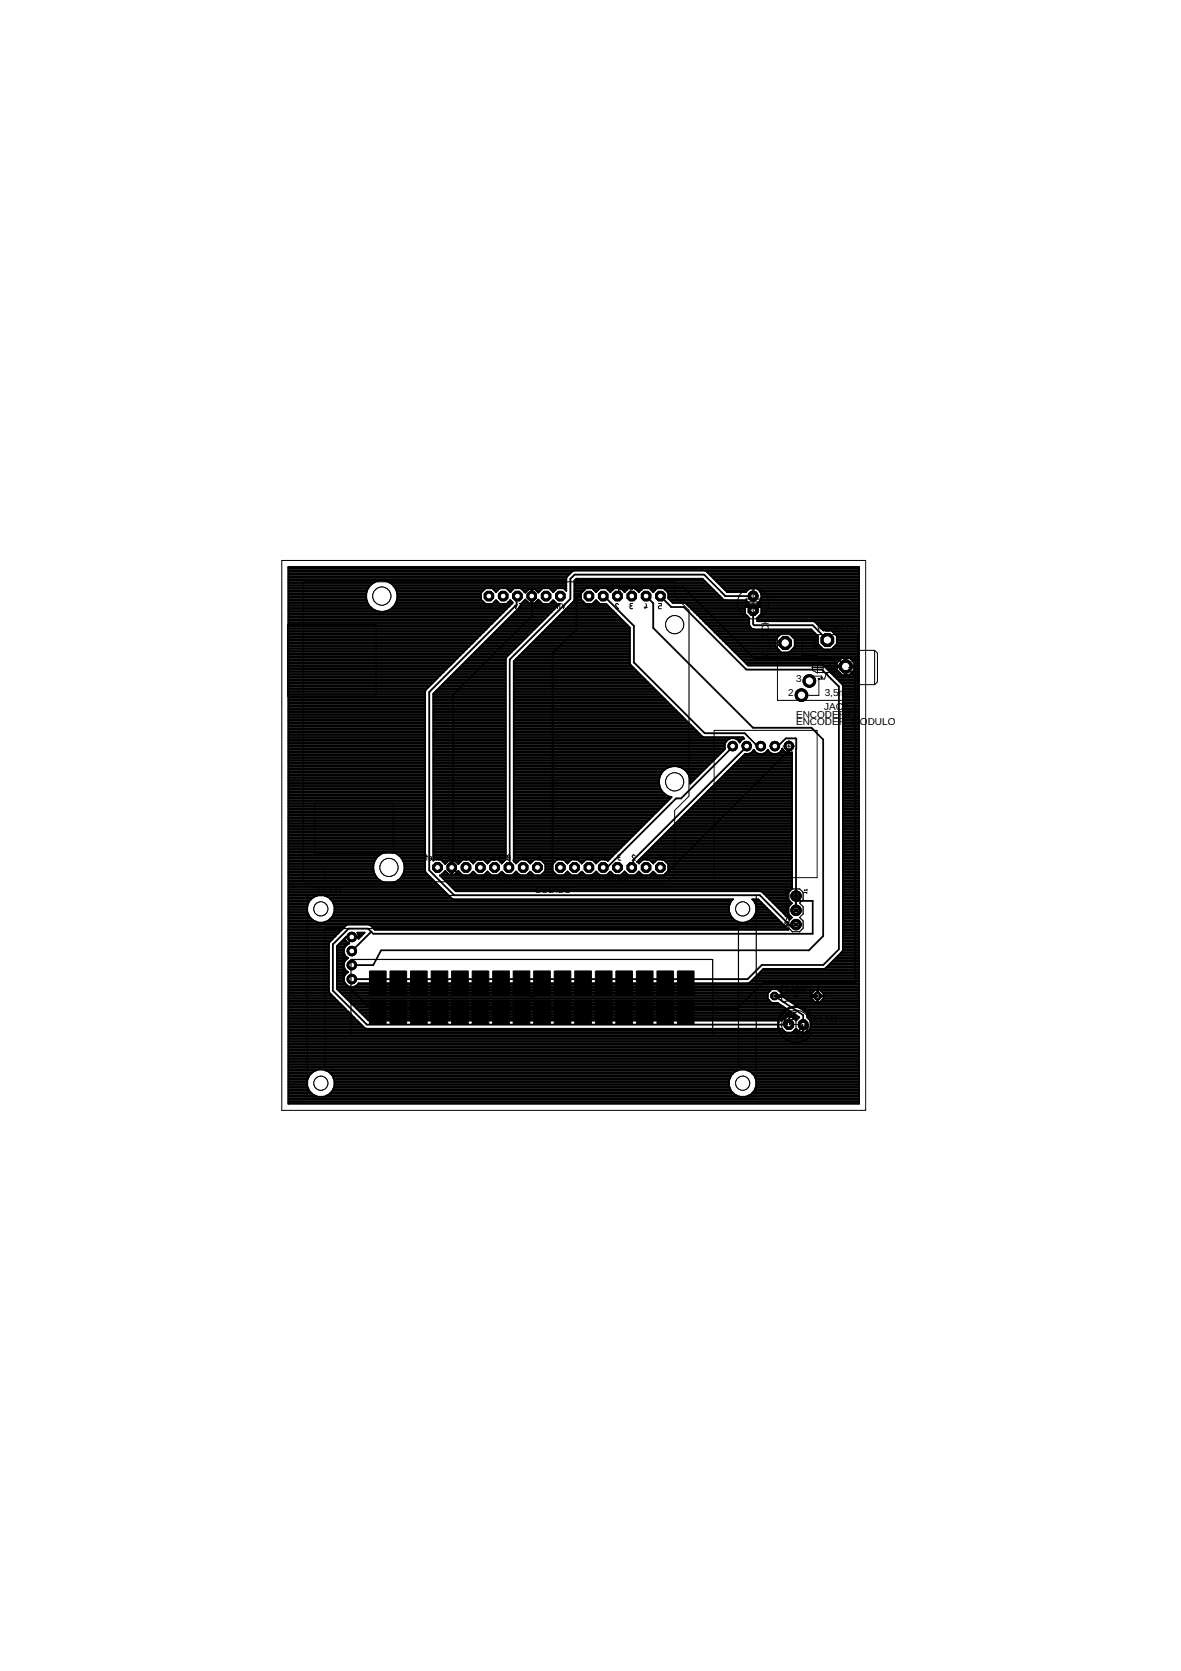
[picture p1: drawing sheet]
<svg xmlns="http://www.w3.org/2000/svg" width="210mm" height="297mm" viewBox="0 0 210 297" stroke-linecap="round" stroke-linejoin="round" font-family="sans-serif">
<defs><g id="words">
<g font-size="1.8">
<text x="136.7" y="112.4" transform="rotate(-90 136.7 112.4)">C</text>
<text x="136.7" y="111.1" transform="rotate(-90 136.7 111.1)">K</text>
<text x="145.2" y="112.3">PG203J</text>
<text x="138.8" y="117.1">4</text>
<text x="150.6" y="118.7">1</text>
<text x="140.1" y="123.7">2</text>
<text x="141.5" y="121.2">3</text>
<text x="146.6" y="123.7">3,5mm</text>
<text x="141.5" y="127.5">ENCODER1</text>
<text x="141.5" y="128.8">ENCODER_M</text>
<text x="146.5" y="126.3">JACK</text>
<text x="152.8" y="128.8">O</text>
<text x="154.2" y="128.8">DULO</text>
<text x="95.1" y="158.7">LCDI2C</text>
</g>
</g></defs>
<g fill="none" stroke="#000" stroke-width=".18">
<path d="M51.1 111h15.7v12.7h-15.7zM53.9 103.4h66v2.6l2.5 2.5v33l-2.5 2.6v11.4l-1.3 1.2h-64.7zM85.2 107.3h.5M85.4 107.3v.9M86 107.4l.4-.1 .1 .2-.5 .4v.2l.2 .1 .3-.1M87.1 107.8l-.3 .4M87.4 107.8l-.5-.1-.1-.2 .2-.2h.4v.9M88.7 107.6l.2 .6 .2-.6M89.7 107.7l-.2 .1v.3l.5 .1M90 107.3h-.5l-.1 .2 .1 .2h.4M91.5 107.6l.2 .6 .2-.6M92.2 107.3h.6v.4h-.5l-.1 .2 .1 .3h.5"/>
<path d="M94.7 107.3v.9h.3l.1-.5-.4-.1M95.5 108.2v-.5l.2-.1h.2v.6M96.4 107.3l.5 .1v.6l-.1 .2h-.4v-.5h.1M98.7 108.2v-.5l.1-.1h.3v.6M99.5 107.3h.1M99.5 107.6v.6M99.8 107.3l.4 .9 .3-.9M104.4 107.5l.4 .5M104.5 107.3a.44 .44 0 0 1 .3 .4 .44 .44 0 0 1-.3 .5l-.2-.5zM106.9 108.2h.5M107.4 107.5l-.3-.2v.9M108 104.9v-.5l.2-.2h.2v.7"/>
<path d="M108.8 104.9h.2M108.8 103.9h.2M108.9 103.9v1M109.9 104.9l.4-.1v-.5l-.4-.1v.8l.1 .2h.3M109.9 107.5a.26 .26 0 0 0-.3-.2 .26 .26 0 0 0-.1 .4l.4 .5h-.5M110.7 104.4l.2-.2 .2 .2-.1 .4h-.3zM111.6 103.9v.8l-.2 .2M112.2 107.7l-.2 .1v.3l.5 .1M112.4 104.2l-.4 .2v.5l.3-.1 .1-.2-.4-.1M112.5 107.3l-.5 .1 .1 .3h.3M112.8 104.9v-.5l.2-.2h.2v.7M113.6 104.9l.3-1 .3 1"/>
<path d="M113.7 104.6h.5M114.6 107.8v.4M114.8 107.3l.2 .7h-.5M117 107.3h.5v.4h-.4l-.1 .2 .1 .3h.4M55.9 142.8h14v8.9h-14zM75.6 152l.3 .1v.8M75.6 152.3h.4M76.7 152.6h-.4l.1-.3 .3 .1v.3l-.1 .2h-.3M77.3 152.5l-.2 .4M77.6 152.5l-.5-.1v-.3l.5-.1v.9M78 152.9l.3-.9 .3 .9M78.1 152.7h.4"/>
<path d="M79.7 152v.9h.3l.1-.5-.4-.1M80.5 152.9v-.5l.2-.1h.2v.6M81.4 152.9l.4-.1-.1-.5h-.3v.8v.1h.3M82.8 152.4l-.3 .1v.3l.5 .1M83 152l-.5 .1 .1 .3h.3M83.4 152.9h.5M83.9 152.2l-.2-.2v.9M85.6 152.2a.26 .26 0 0 0-.4-.2 .26 .26 0 0 0-.1 .4l.5 .5h-.6M85.6 155.7l.1-.2 .3 .2v.7l-.4-.1zM86 152.9h.5M86.4 155.4l.4 1.2M86.5 152.2l-.3-.2v.9"/>
<path d="M87.2 155.5h.2M87.2 156.5h.2M87.3 155.5v1M87.6 152.9h.5M88.1 152.2l-.3-.2v.9M88.3 155.5v.8l-.1 .2M88.5 152.9h.5M89 152.2l-.2-.2v.9M89.1 155.8l-.4 .2v.5l.4-.1v-.3h-.4M89.5 155.8h.3M89.7 155.5v.8l-.2 .2M90.1 155.5v.1z"/>
<path d="M90.1 155.8v.7M90.2 152.2l.4 .5M90.2 152.1l.1-.1a.44 .44 0 0 1 .3 .4 .44 .44 0 0 1-.3 .5l-.2-.5zM90.5 156.5l.4-.1-.1-.5-.3-.1v.8l.2 .2M91 152.9h.5M91.2 155.5l.1 .1zM91.3 155.8v.7M91.5 152.2l-.2-.2v.9M91.8 155.6l.4-.1v1l-.3-.1-.2-.1zM93.1 152.5l.1 .3 .3 .1M93.2 152a.27 .27 0 0 1 .4 .1 .27 .27 0 0 1-.2 .4h-.3zM100.2 152.1v-.1h-.5l.2 .9"/>
<path d="M102.2 152.5l.5-.1v.2a.26 .26 0 0 1-.3 .3 .26 .26 0 0 1-.2-.4zM102.3 152l.3 .1 .1 .3M104.8 152h.5v.4h-.5v.2v.3h.5M104.9 155.6l.3-.1 .1 .2v.6l-.1 .1-.3-.1zM105.7 155.4l.4 1.2M106.4 155.5h.3M106.4 156.5h.3M106.6 155.5v1M107.4 152.5v.4M107.6 152l.2 .7h-.5M107.6 155.5v.8l-.2 .2M108.4 155.8l-.3 .1-.1 .1v.5l.4-.1v-.2l-.4-.1"/>
<path d="M108.8 155.8h.3M109 155.5v.8l-.2 .2M109.4 155.5h.1M109.4 155.8v.7M109.8 156.5l.4-.1-.1-.5-.3-.1v.8l.2 .2M110.1 152.4l-.2 .1v.3l.4 .1M110.3 152h-.4l-.1 .2 .1 .2h.3M110.6 155.5h.1M110.6 155.8v.7M111.1 155.6l.4-.1v1l-.4-.1zM112.9 152.2a.26 .26 0 0 0-.4-.2 .26 .26 0 0 0-.1 .4l.5 .5h-.5M114.9 152.9h.5"/>
<path d="M115.4 152.2l-.2-.2v.9M117.5 152.2l.4 .5M117.6 152a.44 .44 0 0 1 .4 .4 .44 .44 0 0 1-.4 .5l-.2-.5z"/>
<circle cx="95.9" cy="152.6" r=".26"/>
<circle cx="95.9" cy="152.2" r=".21"/>
</g>
<g fill="none" stroke="#000" stroke-width=".32">
<path d="M51.2 107.4h14.3M51.2 100.8h101.5v95.4h-101.5zM51.2 118.3h28.8M51.2 116.9h30.2M51.2 119.9h27.2M51.2 119.6h27.5M51.2 119.4h27.8M51.2 119.1h28M51.2 118.8h28.3M51.2 118.6h28.6M51.2 118h29.1M51.2 117.7h29.4"/>
<path d="M51.2 117.5h29.7M51.2 117.2h29.9M51.2 116.6h30.5M51.2 116.4h30.7M51.2 116.1h31M51.2 115.8h31.3M51.2 115.5h31.6M51.2 115.3h31.8M51.2 115h32.1M51.2 114.7h32.4M51.2 114.4h32.7M51.2 114.2h32.9"/>
<path d="M51.2 113.9h33.2M51.2 113.6h33.5M51.2 113.4h33.7M51.2 113.1h34M51.2 112.8h34.3M51.2 112.5h34.6M51.2 112.3h34.8M51.2 112h35.1M51.2 111.7h35.4M51.2 111.4h35.7M51.2 111.2h35.9M51.2 110.9h36.2"/>
<path d="M51.2 110.6h36.5M51.2 110.4h36.7M51.2 110.1h37M51.2 109.8h37.3M51.2 109.5h37.6M51.2 109.3h37.8M51.2 109h38.1M51.2 108.4h15.4M51.2 108.2h14.9M51.2 107.9h14.7M51.2 107.6h14.4M51.2 107.1h14.1"/>
<path d="M51.2 106.8h14M51.2 106.5h14M51.2 106.3h13.9M51.2 106h13.9M51.2 105.7h13.9M51.2 105.5h13.9M51.2 105.2h14M51.2 104.9h14.1M51.2 104.6h14.2M51.2 104.4h14.4M51.2 104.1h14.6M51.2 103.8h14.9"/>
<path d="M51.2 103.5h15.3M51.2 103.3h16.1M51.2 103h49.4M51.2 102.7h49.5M51.2 102.4h49.6M51.2 102.2h49.9M51.2 101.9h50.2M51.2 101.6h50.5M51.2 101.3h101.5M51.2 101.1h101.5M65.3 104.9a2.8 2.8 0 0 1 2.6-1.7 2.8 2.8 0 0 1 2.5 1.7M65.3 104.9a2.79 2.79 0 0 0 .8 3.3"/>
<path d="M66.1 108.2l.7 .3 .7 .2M68.3 108.7h21.3M68.5 103.3h32.1M69.1 108.4h20.8M69.2 103.5h31.4M69.6 108.2l-.7 .3-.7 .2h-17M69.6 108.2h20.5M69.6 103.8h31M69.8 107.9h20.6M69.9 104.1h30.7M70.1 107.6h20.6M70.1 104.4h30.5"/>
<path d="M70.3 107.4h20.7M70.3 104.6h16M70.4 107.1h15.6M70.4 104.9h15.6M70.4 104.9a2.85 2.85 0 0 1-.8 3.3M70.5 106.8h15.3M70.5 105.2h15.2M70.6 106.5h14.9M70.6 105.5h14.9M70.6 106.3h14.9M70.6 106h14.9M70.6 105.7h14.9"/>
<path d="M80.4 119.9h9.5M80.7 119.6h9.2M81 119.4h8.9M81.2 119.1h8.7M81.5 118.8h8.4M81.8 118.6h8.1M82 118.3h7.9M82.3 118h7.6M82.6 117.7h7.3M82.9 117.5h7M83.1 117.2h6.8M83.4 116.9h6.6"/>
<path d="M83.7 116.6h6.5M83.9 116.4h6.6M84.2 116.1h6.5M84.5 115.8h6.5M84.8 115.5h6.5M85 115.3h6.6M85.3 115h6.5M85.5 106.6l.8 .8M85.6 114.7h6.5M85.9 114.4h6.5M86.1 114.2h6.6M86.4 113.9h6.5"/>
<path d="M86.7 113.6h6.5M87 113.4h6.5M87.2 113.1h6.5M87.5 107.4l.7-.7 .7 .7M87.5 112.8h6.5M87.5 104.6h1.3M87.8 107.1h.8M87.8 112.5h6.5M87.8 104.9h.7M88 106.8h.3M88.1 112.3h6.5M88.1 105.2h.2"/>
<path d="M88.3 112h6.5M88.6 111.7h6.5M88.9 111.4h6.5M89.1 111.2h6.6M89.4 110.9h6.5M89.7 110.6h6.5M90 110.4h6.5M90.1 104.6h1.2M90.2 110.1h6.6M90.3 107.1h.8M90.3 104.9h.8M90.5 109.8h6.5"/>
<path d="M90.6 106.8h.2M90.6 105.2h.2M90.8 109.5h6.5M91.1 109.3h6.5M91.1 107.1l-.4-.4-.7 .7M91.1 107.1l-15.4 15.5M91.3 118.3h20.9M91.3 119.9h22.5M91.3 119.6h22.2M91.3 119.4h21.9M91.3 119.1h21.7M91.3 118.8h21.4"/>
<path d="M91.3 118.6h21.1M91.3 118h20.7M91.3 117.7h20.7M91.3 109h6.6M91.4 117.5h20.6M91.6 108.7h6.5M91.7 117.2h20.3M91.9 108.4h6.5M91.9 116.9h20.1M92 106h-.2v1.5l-15.5 15.5v31.7l4.4 4.4h54.3l5.7 5.7h.4l.4-.4M92.1 108.2h6.6M92.2 116.6h19.8"/>
<path d="M92.4 107.9h6.5M92.5 116.4h19.5M92.5 107.6l-.1 .3-15.4 15.4v29.7l.2-.2h1.1l.8 .8 .7-.6h.4v1.1h.2v-1.1h.4l.6 .6 .9-.8h1.1l.7 .7 .7-.7h1.2l.6 .7 .7-.7h1.2l.7 .7 .7-.7M92.5 107.4v.2M92.5 107.4h7l-9.5 9.4-.1 .3v35.7M92.5 107.6h6.7M92.6 107.4l.7-.8 .7 .6h.4v-1.1h.2v1.1h.4l.7-.6 .8 .8M92.6 104.6h3.8M92.8 116.1h19.2M92.8 107.1h1.1M92.9 104.9h.9M93 115.8h19"/>
<path d="M93.1 106.8h.5M93.2 105.2h.4M93.3 115.5h18.7M93.6 115.3h18.4M93.9 115h18.1M94.1 114.7h17.9M94.4 114.4h17.6M94.4 107.1h.2M94.4 106.8h.2M94.4 106.5h.2M94.4 106.3h.2M94.4 105.7h.2"/>
<path d="M94.4 105.5h.2M94.4 105.2h.2M94.4 104.9h.2M94.5 106v3.5l-14 14v30.6l-.2 .1 1.5 1.4M94.7 114.2h17.3M95 113.9h17M95.2 107.1h1M95.2 113.6h16.8M95.2 104.9h.9M95.4 106.8h.5M95.5 113.4h16.5M95.5 105.2h.4"/>
<path d="M95.8 113.1h16.2M96 112.8h16M96.3 112.5h15.7M96.6 112.3h15.4M96.9 112h15.1M97.1 111.7h14.9M97.4 111.4h14.4M97.6 107.4l.7-.7 .7 .7M97.7 111.2h13.9M97.7 104.6h1.3M97.9 107.1h.8M97.9 110.9h13.4"/>
<path d="M98 104.9h.7M98.2 106.8h.3M98.2 110.6h12.8M98.2 105.2h.2M98.5 110.4h12.2M98.8 110.1h11.7M99 109.8h11.2M99.3 109.5h10.6M99.6 109.3h10M99.9 109h9.5M100.1 108.7h9M100.2 104.6h.4"/>
<path d="M100.4 108.4h8.4M100.5 104.9h.1M100.7 108.2h7.9M100.9 107.9h7.4M101.2 107.6h6.8M101.5 107.4h6.3l4.2 4.2v6.3l.1 .3 12.7 12.7 .3 .1h7l.2 .3-.4 .1-.4 .6a1.4 1.4 0 0 0-1.8-.7 1.4 1.4 0 0 0-.8 1.8l-6.2 6.2M101.8 107.1h2M102 106.8h1.5M102.1 106.5h1.2M102.1 106.3h1.2M102.1 106h1.2M102.1 105.7h1.2"/>
<path d="M102.1 105.5h1.2M102.1 105.2h1.4M102.1 104.9h1.7M102.1 104.6h1.9M102.1 104.4h24.2M102.1 104.1h23.9M102.1 103.8h23.7M102.1 103.5h23.4M102.1 103.3h23.1M102.3 103h22.7M103.3 106.6v-1.2l.8-.8h1.1l.7 .7 .7-.7h1.2l.7 .7 .7-.7h1.1l.7 .7 .7-.7h1.2l.7 .7 .7-.7h1.1l.7 .7 .7-.7h1.1l.9 .8v1l.8 .8h2.1l.2 .1 11 11M103.3 106.6l.8 .8"/>
<path d="M105.2 107.4l.7-.7 .7 .7M105.3 104.6h1.3M105.5 107.1h.8M105.6 104.9h.7M105.8 106.8h.3M105.9 105.2h.1M107.2 106h.2l5.3 5.3v6.5l12.5 12.5h7.2l2.1 2.2h.6l.1 .1M107.8 104.6h1.3M108.1 104.9h.7M108.4 105.2h.2M110.4 104.6h1.3M110.7 104.9h.7"/>
<path d="M110.9 105.2h.2M112.9 104.6h1.3M113.2 104.9h.7M113.5 105.2h.1M114.8 106l1.3 1.2v4.4l17.7 17.8h10.4l2.1 2.1v34.9l-2.5 2.5h-76.1l-1.4 2.7h-3.8M115.5 104.6h1.2M115.7 104.9h.8M116 105.2h.2M117.4 106l1.9 1.9h2.2l11.2 11.1h13.4l3 3v46.7l-2.8 2.8h-10.9l-2.5 2.6h-70.4M118 104.6h8.6M118.3 104.9h8.6M118.5 105.2h8.6"/>
<path d="M118.8 106.3h9.4M118.8 106h9.2M118.8 105.7h8.9M118.8 105.5h8.6M118.9 106.5h9.6M119.2 106.8h13.5M119.5 107.1h13.4M122 107.4h11M122.3 107.6h10.4M122.5 107.9h9.9M122.8 108.2h9.6M123.1 108.4h9.3"/>
<path d="M123.4 108.7h9M123.6 109h8.8M123.9 109.3h8.7M124.2 109.5h8.7M124.5 109.8h8.6M124.7 110.1h8.5M125 110.4h8.2M125.3 110.6h7.9M125.5 110.9h7.7M125.6 101.6h27.1M125.8 111.2h7.4M125.9 101.9h26.8"/>
<path d="M126.1 111.4h7.3M126.2 102.2h26.5M126.4 111.7h7.2M126.4 102.4h26.3M126.6 112h17.7M126.7 102.7h26M126.9 112.3h17.6M127 103h25.7M127.2 112.5h17.6M127.2 103.3h25.5M127.4 112.8h11.3M127.5 103.5h25.2"/>
<path d="M127.7 113.1h10.7M127.8 103.8h24.9M128 113.4h10.1M128.1 104.1h24.6M128.3 113.6h9.6M128.3 104.4h24.4M128.5 106.5l-3.7-3.6h-22.4l-.3 .3v3.4l-.1 .3-10.7 10.6v35.6l.4 .4 .7-.7h1.2l.7 .7 .7-.7h1.1l.8 .8v1.2l-.8 .8h-1.1l-.7-.7-.7 .7h-1.2l-.7-.7-.7 .7h-1.1l-.7-.7-.7 .7h-1.2l-.7-.7-.6 .7h-1.2l-.7-.7-.7 .7h-1.1l-.9-.8-.6 .6h-.4v-1.1h-.2v1.1h-.4l-.7-.6-.8 .8h-.1l2.8 2.8h54.2l.2 .1 4.9 4.9 .3-.3a1.55 1.55 0 0 1 0-2.6 1.5 1.5 0 0 1 .2-2.5v-24.3l-.5 .2M128.5 106.5l.4 .2h3.7l.5 .5-.7 .7M128.5 113.9h9.4M128.6 104.6h4.7M128.8 114.2h9.1M128.9 104.9h4"/>
<path d="M129.1 114.4h8.8M129.2 105.2h3.4M129.4 114.7h8.5M129.6 115h8.3M129.9 115.3h8.3M130.2 115.5h8.2M130.5 115.8h8.2M130.7 116.1h22M131 116.4h21.7M131.3 116.6h21.4M131.6 116.9h21.1M131.8 117.2h17.6"/>
<path d="M132.1 117.5h17M132.4 117.7h16.5M132.4 107.9v1.2l.8 .7v1.3l.4 .6M132.6 118h16.2M132.7 105.2l-.1 .1h-3.4l-3.7-3.7-.2-.1h-23.3l-1.2 1-.2 .3v2.3l-.4-.5h-1.2l-.7 .7-.7-.7h-1.1l-.8 .8-.7-.7h-.4v1.2h-.2v-1.2h-.4l-.7 .7-.7-.8h-1.2l-.7 .7-.7-.7h-1.1l-.7 .7-.7-.7h-1.2l-.8 .8v1.2M132.7 105.2a1.47 1.47 0 0 1 1.5-.7 1.47 1.47 0 0 1 1.1 1.2M132.9 118.3h19.8M133.6 111.7l.3 .2h10.2l1.3 1.2M133.9 106h-5l-3.8-3.8h-23l-.7 .7v3.6l-10.8 10.7v36.9l-.2 .1M133.9 108.5v2.4l.1 .2h10.4l2.6 2.7M134.4 104.6h18.3M134.6 110.4h18.1"/>
<path d="M134.6 110.1h18.1M134.6 109.8h18.1M134.8 107.4h17.9M134.8 107.1h17.9M134.9 104.9h17.8M134.9 109.5h17.8M135 107.6h17.7M135.1 106.8h17.6M135.1 105.2h17.6M135.1 109.3h17.6M135.2 106.5h17.5M135.2 105.5h17.5"/>
<path d="M135.3 108.7h17.4M135.3 107.9v1.2l-.7 .7v.6h10l.2 .2 1.6 1.5h1.3l1 1M135.3 105.7v.6M135.3 106.3l-.2 .5-.5 .4 .7 .7M135.3 109h17.4M135.3 108.4h17.4M135.3 108.2h17.4M135.3 107.9h17.4M135.3 106.3h17.4M135.3 106h17.4M135.3 105.7h17.4M137.9 113.6l1-1h1.4l.9 1"/>
<path d="M137.9 113.6v1.4M140.4 115.8h12.3M140.5 112.8h4.6M140.7 115.5h12M140.7 113.1h4.7M141 115.3h5.2M141 113.4h4.4M141.2 115h4.7M141.2 113.6v1.4l-.9 1h-1.4l-1-1M141.2 114.7h4.4M141.2 114.4h4.2M141.2 114.2h4.2"/>
<path d="M141.2 113.9h4.2M141.2 113.6h4.2M144.9 110.6h7.8M145.2 110.9h7.5M145.4 113.1v1.4M145.4 114.5l.9 .9h1.4l1-.9M145.5 111.2h7.2M145.7 111.4h7M146 111.7h6.7M146.2 118.3l.3 .1 3.2 3.2 .1 .3v47l-.1 .2-3 3-.2 .1h-10.8l-2.4 2.5-.3 .1M146.3 112h6.4M146.6 118.6h3.5"/>
<path d="M146.9 118.8h1.9M147.2 119.1h1.6M147.4 119.4h1.6M147.7 119.6h1.6M147.9 115.3h4.8M147.9 112.3h4.8M148 119.9h1.6M148.2 115h4.5M148.2 112.5h4.5M148.5 114.7h4.2M148.5 112.8h4.2M148.7 113.1v1.4"/>
<path d="M148.7 114.4h4M148.7 114.2h4M148.7 113.9h4M148.7 113.6h4M148.7 113.4h4M148.7 113.1h4M148.8 119.1v-.5h3v.5M149.7 116.9l-.9 .9v.5M150.1 116.9v3.1h-.4l-.9-.9M150.1 119.9h.4M150.1 119.6h.4M150.1 119.4h.4"/>
<path d="M150.1 119.1h.4M150.1 118.8h.4M150.1 118h.4M150.1 117.7h.4M150.1 117.5h.4M150.1 117.2h.4M150.5 116.9v3.1h.4l.9-.9M150.5 118.6h2.2M150.9 116.9l.9 .9v.5M151 119.9h1.7M151.2 117.2h1.5M151.3 119.6h1.4"/>
<path d="M151.4 117.5h1.3M151.6 119.4h1.1M151.7 117.7h1M151.8 119.1h.9M151.8 118.8h.9M151.8 118h.9M51.2 132.7h24.4M51.2 139.8h24.4M51.2 139.6h24.4M51.2 139.3h24.4M51.2 139h24.4M51.2 138.7h24.4"/>
<path d="M51.2 138.5h24.4M51.2 138.2h24.4M51.2 137.9h24.4M51.2 137.6h24.4M51.2 137.4h24.4M51.2 137.1h24.4M51.2 136.8h24.4M51.2 136.6h24.4M51.2 136.3h24.4M51.2 136h24.4M51.2 135.7h24.4M51.2 135.5h24.4"/>
<path d="M51.2 135.2h24.4M51.2 134.9h24.4M51.2 134.6h24.4M51.2 134.4h24.4M51.2 134.1h24.4M51.2 133.8h24.4M51.2 133.6h24.4M51.2 133.3h24.4M51.2 133h24.4M51.2 132.5h24.4M51.2 132.2h24.4M51.2 131.9h24.4"/>
<path d="M51.2 131.6h24.4M51.2 131.4h24.4M51.2 131.1h24.4M51.2 130.8h24.4M51.2 130.6h24.4M51.2 130.3h24.4M51.2 130h24.4M51.2 129.7h24.4M51.2 129.5h24.4M51.2 129.2h24.4M51.2 128.9h24.4M51.2 128.7h24.4"/>
<path d="M51.2 128.4h24.4M51.2 128.1h24.4M51.2 127.8h24.4M51.2 127.6h24.4M51.2 127.3h24.4M51.2 127h24.4M51.2 126.7h24.4M51.2 126.4h24.4M51.2 126.2h24.4M51.2 125.9h24.4M51.2 125.6h24.4M51.2 125.4h24.4"/>
<path d="M51.2 125.1h24.4M51.2 124.8h24.4M51.2 124.5h24.4M51.2 124.3h24.4M51.2 124h24.4M51.2 123.7h24.4M51.2 123.5h24.4M51.2 123.2h24.4M51.2 122.9h24.4M51.2 122.6h24.5M51.2 122.4h24.7M51.2 122.1h25"/>
<path d="M51.2 121.8h25.3M51.2 121.5h25.6M51.2 121.3h25.8M51.2 121h26.1M51.2 120.7h26.4M51.2 120.5h26.7M51.2 120.2h26.9M75.6 122.9v32M75.7 122.6l-.1 .3M77 132.7h12.9M77 139.8h12.9M77 139.6h12.9"/>
<path d="M77 139.3h12.9M77 139h12.9M77 138.7h12.9M77 138.5h12.9M77 138.2h12.9M77 137.9h12.9M77 137.6h12.9M77 137.4h12.9M77 137.1h12.9M77 136.8h12.9M77 136.6h12.9M77 136.3h12.9"/>
<path d="M77 136h12.9M77 135.7h12.9M77 135.5h12.9M77 135.2h12.9M77 134.9h12.9M77 134.6h12.9M77 134.4h12.9M77 134.1h12.9M77 133.8h12.9M77 133.6h12.9M77 133.3h12.9M77 133h12.9"/>
<path d="M77 132.5h12.9M77 132.2h12.9M77 131.9h12.9M77 131.6h12.9M77 131.4h12.9M77 131.1h12.9M77 130.8h12.9M77 130.6h12.9M77 130.3h12.9M77 130h12.9M77 129.7h12.9M77 129.5h12.9"/>
<path d="M77 129.2h12.9M77 128.9h12.9M77 128.7h12.9M77 128.4h12.9M77 128.1h12.9M77 127.8h12.9M77 127.6h12.9M77 127.3h12.9M77 127h12.9M77 126.7h12.9M77 126.4h12.9M77 126.2h12.9"/>
<path d="M77 125.9h12.9M77 125.6h12.9M77 125.4h12.9M77 125.1h12.9M77 124.8h12.9M77 124.5h12.9M77 124.3h12.9M77 124h12.9M77 123.7h12.9M77 123.5h12.9M77.1 123.2h12.8M77.4 122.9h12.5"/>
<path d="M77.7 122.6h12.2M78 122.4h11.9M78.2 122.1h11.7M78.5 121.8h11.4M78.8 121.5h11.1M79 121.3h10.9M79.3 121h10.6M79.6 120.7h10.3M79.9 120.5h10M80.1 120.2h9.8M91.3 132.7h37.5M91.3 139.8h26"/>
<path d="M91.3 139.6h25.9M91.3 139.3h25.8M91.3 139h25.8M91.3 138.7h25.8M91.3 138.5h25.9M91.3 138.2h25.9M91.3 137.9h26M91.3 137.6h26.2M91.3 137.4h26.3M91.3 137.1h26.6M91.3 136.8h26.8M91.3 136.6h27.3"/>
<path d="M91.3 136.3h28M91.3 136h34.7M91.3 135.7h34.9M91.3 135.5h35.2M91.3 135.2h35.5M91.3 134.9h35.8M91.3 134.6h36M91.3 134.4h36.3M91.3 134.1h36.6M91.3 133.8h36.9M91.3 133.6h37.1M91.3 133.3h37.4"/>
<path d="M91.3 133h37.6M91.3 132.5h37.5M91.3 132.2h37.6M91.3 131.9h37.7M91.3 131.6h37.9M91.3 131.4h38.3M91.3 131.1h40.8M91.3 130.8h33.4M91.3 130.6h33.1M91.3 130.3h32.9M91.3 130h32.6M91.3 129.7h32.3"/>
<path d="M91.3 129.5h32.1M91.3 129.2h31.8M91.3 128.9h31.5M91.3 128.7h31.2M91.3 128.4h31M91.3 128.1h30.7M91.3 127.8h30.4M91.3 127.6h30.1M91.3 127.3h29.9M91.3 127h29.6M91.3 126.7h29.3M91.3 126.4h29.1"/>
<path d="M91.3 126.2h28.8M91.3 125.9h28.5M91.3 125.6h28.2M91.3 125.4h28M91.3 125.1h27.7M91.3 124.8h27.4M91.3 124.5h27.1M91.3 124.3h26.9M91.3 124h26.6M91.3 123.7h26.3M91.3 123.5h26M91.3 123.2h25.8"/>
<path d="M91.3 122.9h25.5M91.3 122.6h25.2M91.3 122.4h24.9M91.3 122.1h24.7M91.3 121.8h24.4M91.3 121.5h24.1M91.3 121.3h23.9M91.3 121h23.6M91.3 120.7h23.3M91.3 120.5h23M91.3 120.2h22.8M117.3 137.9a2.76 2.76 0 0 0 2.1 3.8l-11.4 11.4-.2-.3h-1.2l-.7 .7-.7-.7h-1.1l-.7 .7-.7-.7h-1.1l-.7 .7-.7-.7h-1.2l-.8 .8"/>
<path d="M117.3 137.9a2.8 2.8 0 0 1 2.6-1.7 2.8 2.8 0 0 1 2.6 1.7M120.6 136.3h5.1M121.2 136.6h4.2M121.7 136.8h3.5M121.9 137.1h3M122.2 137.4h2.4M122.3 137.6h2M122.5 137.9l.2 1.4M122.5 137.9h1.6M122.6 138.2h1.2M122.6 138.5h.9M122.7 139.3h.1"/>
<path d="M122.7 139h.3M122.7 138.7h.6M126.6 139.8h14.2M126.9 139.6h13.9M127.1 139.3h13.7M127.4 139h13.4M127.7 138.7h13.1M128 138.5h12.8M128.2 138.2h12.6M128.5 137.9h12.3M128.8 137.6h12M129.1 137.4h11.7"/>
<path d="M129.3 137.1h11.5M129.6 136.8h11.2M129.9 136.6h10.9M130.2 136.3h10.6M130.2 132.6v.2l-9.1 9.1h-.9l-12.2 12.2-.8 .1M130.4 136h10.4M130.7 135.7h10.1M130.8 131.4h1.3M131 135.5h9.8M131.2 131.6h.5M131.2 135.2h9.6M131.4 131.9h.1"/>
<path d="M131.5 134.9h9.3M131.8 134.6h9M132.1 134.4h8.7M132.3 134.1h8.5M132.7 132.6l-20.2 20.3v1.2l-.2 .1M133.5 133.8h1M133.8 133.6h.4M134 133.3h.1M136 133.8h1M136.3 133.6h.4M136.5 133.3h.1M137.7 132.6l.1-.1h.6l1.3-1.2h1.8v30.5"/>
<path d="M138.5 133.8h1.4M138.8 133.6h.6M139 133.3h.1M139.1 133.3l-.1-.2a1.39 1.39 0 0 1-1.2 .9 1.39 1.39 0 0 1-1.3-.7 1.38 1.38 0 0 1-1.3 .8 1.38 1.38 0 0 1-1.2-.8 1.3 1.3 0 0 1-1.6 .7l-19.2 19.2M139.1 133.3l.3 .3M139.4 133.6l.7 .3M140.1 133.9h.1M140.1 133.9v-1.2h.2v1.2M140.1 133.8h.2M140.1 133.6h.2M140.1 133.3h.2M140.1 133h.2"/>
<path d="M140.2 132.6l-.2 .2v.9l-22 21.9M140.3 133.9h.1M140.5 133.8h.3M148.3 120.2h4.4M148.5 120.5h4.2M148.8 120.7h3.9M149.1 121h3.6M149.4 121.3h3.3M149.6 121.5h3.1M149.8 121.8h2.9M149.8 132.7h2.9M149.8 139.8h2.9"/>
<path d="M149.8 139.6h2.9M149.8 139.3h2.9M149.8 139h2.9M149.8 138.7h2.9M149.8 138.5h2.9M149.8 138.2h2.9M149.8 137.9h2.9M149.8 137.6h2.9M149.8 137.4h2.9M149.8 137.1h2.9M149.8 136.8h2.9M149.8 136.6h2.9"/>
<path d="M149.8 136.3h2.9M149.8 136h2.9M149.8 135.7h2.9M149.8 135.5h2.9M149.8 135.2h2.9M149.8 134.9h2.9M149.8 134.6h2.9M149.8 134.4h2.9M149.8 134.1h2.9M149.8 133.8h2.9M149.8 133.6h2.9M149.8 133.3h2.9"/>
<path d="M149.8 133h2.9M149.8 132.5h2.9M149.8 132.2h2.9M149.8 131.9h2.9M149.8 131.6h2.9M149.8 131.4h2.9M149.8 131.1h2.9M149.8 130.8h2.9M149.8 130.6h2.9M149.8 130.3h2.9M149.8 130h2.9M149.8 129.7h2.9"/>
<path d="M149.8 129.5h2.9M149.8 129.2h2.9M149.8 128.9h2.9M149.8 128.7h2.9M149.8 128.4h2.9M149.8 128.1h2.9M149.8 127.8h2.9M149.8 127.6h2.9M149.8 127.3h2.9M149.8 127h2.9M149.8 126.7h2.9M149.8 126.4h2.9"/>
<path d="M149.8 126.2h2.9M149.8 125.9h2.9M149.8 125.6h2.9M149.8 125.4h2.9M149.8 125.1h2.9M149.8 124.8h2.9M149.8 124.5h2.9M149.8 124.3h2.9M149.8 124h2.9M149.8 123.7h2.9M149.8 123.5h2.9M149.8 123.2h2.9"/>
<path d="M149.8 122.9h2.9M149.8 122.6h2.9M149.8 122.4h2.9M149.8 122.1h2.9M51.2 155.7h15.6M51.2 154.3h15.2M51.2 159.8h4.2M51.2 159.5h4.5M51.2 159.2h5.2M51.2 158.9h28.3M51.2 158.7h28M51.2 158.4h27.8"/>
<path d="M51.2 158.1h27.5M51.2 157.8h27.2M51.2 157.6h26.9M51.2 157.3h26.7M51.2 157h26.4M51.2 156.8h16.8M51.2 156.5h16.3M51.2 156.2h16M51.2 155.9h15.7M51.2 155.4h15.4M51.2 155.1h15.3M51.2 154.9h15.2"/>
<path d="M51.2 154.6h15.2M51.2 154h15.2M51.2 153.8h15.2M51.2 153.5h15.3M51.2 153.2h15.3M51.2 152.9h15.5M51.2 152.7h15.6M51.2 152.4h15.8M51.2 152.1h16.1M51.2 151.8h16.5M51.2 151.6h17.1M51.2 151.3h24.4"/>
<path d="M51.2 151h24.4M51.2 150.7h24.4M51.2 150.5h24.4M51.2 150.2h24.4M51.2 149.9h24.4M51.2 149.7h24.4M51.2 149.4h24.4M51.2 149.1h24.4M51.2 148.8h24.4M51.2 148.6h24.4M51.2 148.3h24.4M51.2 148h24.4"/>
<path d="M51.2 147.7h24.4M51.2 147.5h24.4M51.2 147.2h24.4M51.2 146.9h24.4M51.2 146.7h24.4M51.2 146.4h24.4M51.2 146.1h24.4M51.2 145.8h24.4M51.2 145.6h24.4M51.2 145.3h24.4M51.2 145h24.4M51.2 144.7h24.4"/>
<path d="M51.2 144.5h24.4M51.2 144.2h24.4M51.2 143.9h24.4M51.2 143.7h24.4M51.2 143.4h24.4M51.2 143.1h24.4M51.2 142.8h24.4M51.2 142.6h24.4M51.2 142.3h24.4M51.2 142h24.4M51.2 141.8h24.4M51.2 141.5h24.4"/>
<path d="M51.2 141.2h24.4M51.2 140.9h24.4M51.2 140.7h24.4M51.2 140.4h24.4M51.2 140.1h24.4M57.7 159.2h22.1M58.3 159.5h21.8M58.6 159.8h21.7M66.4 154.6a2.79 2.79 0 0 1 2.7-3.2 2.79 2.79 0 0 1 2.8 3.2M66.4 154.6l.1 .7 .4 .6M66.9 155.9a2.8 2.8 0 0 0 4.4 0M70 151.6h5.6"/>
<path d="M70.3 156.8h7M70.6 151.8h5M70.7 156.5h6.3M71 152.1h4.6M71 156.2h5.8M71.2 152.4h4.4M71.3 155.9h5.2M71.4 152.7h4.2M71.5 155.7h4.7M71.6 152.9h4M71.6 155.4h4.3M71.7 153.2h3.9"/>
<path d="M71.8 155.1h3.9M71.8 153.5h3.8M71.8 154.9h3.8M71.9 153.8h3.7M71.9 154.6l-.2 .7-.4 .6M71.9 154.3h3.7M71.9 154.6h3.7M71.9 154h3.7M75.6 154.9l.1 .2M75.7 155.1l4.6 4.6 .3 .2h49.7a2.43 2.43 0 0 0 0 3.4 2.43 2.43 0 0 0 3.4 0 2.43 2.43 0 0 0 0-3.4h1l5.5 5.4-73.6-.1M77 152.9h.1M77 152.7h12.9"/>
<path d="M77 152.4h12.9M77 152.1h12.9M77 151.8h12.9M77 151.6h12.9M77 151.3h12.9M77 151h12.9M77 150.7h12.9M77 150.5h12.9M77 150.2h12.9M77 149.9h12.9M77 149.7h12.9M77 149.4h12.9"/>
<path d="M77 149.1h12.9M77 148.8h12.9M77 148.6h12.9M77 148.3h12.9M77 148h12.9M77 147.7h12.9M77 147.5h12.9M77 147.2h12.9M77 146.9h12.9M77 146.7h12.9M77 146.4h12.9M77 146.1h12.9"/>
<path d="M77 145.8h12.9M77 145.6h12.9M77 145.3h12.9M77 145h12.9M77 144.7h12.9M77 144.5h12.9M77 144.2h12.9M77 143.9h12.9M77 143.7h12.9M77 143.4h12.9M77 143.1h12.9M77 142.8h12.9"/>
<path d="M77 142.6h12.9M77 142.3h12.9M77 142h12.9M77 141.8h12.9M77 141.5h12.9M77 141.2h12.9M77 140.9h12.9M77 140.7h12.9M77 140.4h12.9M77 140.1h12.9M78.2 155.7h62.6M78.5 152.9h3.6"/>
<path d="M78.5 155.9h62.3M78.5 155.4h1.2M78.7 153.2h.8M78.8 156.2h62M78.8 155.1h.6M79 153.5h.3M79.1 156.5h61.7M79.1 154.9h.1M79.3 156.8h61.5M79.6 157h61.2M79.9 157.3h60.9M80.1 157.6h60.7"/>
<path d="M80.2 155.4h.2M80.2 155.1h.2M80.2 154.9h.2M80.2 154.6h.2M80.2 154h.2M80.2 153.8h.2M80.2 153.5h.2M80.2 153.2h.2M80.4 157.8h60.4M80.7 158.1h59.8M80.9 155.4h1.1M81 158.4h59.3"/>
<path d="M81 153.2h.9M81.2 155.1h.6M81.3 153.5h.3M81.4 154.9h.1M83.5 152.9h1.2M83.6 155.4h1M83.8 153.2h.6M83.9 155.1h.4M84.1 153.5h.1M86.1 152.9h1.1M86.2 155.4h.9M86.3 153.2h.6"/>
<path d="M86.4 155.1h.4M86.6 153.5h.1M88.6 152.9h1.1M88.7 155.4h1M88.9 153.2h.6M89 155.1h.4M89.2 153.5h.1M89.9 152.8h.1M91.2 155.4h1M91.3 152.9h1M91.3 152.7h17.1M91.3 152.4h17.4"/>
<path d="M91.3 152.1h17.7M91.3 151.8h17.9M91.3 151.6h18.2M91.3 151.3h18.5M91.3 151h18.7M91.3 150.7h19M91.3 150.5h19.3M91.3 150.2h19.6M91.3 149.9h19.8M91.3 149.7h20.1M91.3 149.4h20.4M91.3 149.1h20.7"/>
<path d="M91.3 148.8h20.9M91.3 148.6h21.2M91.3 148.3h21.5M91.3 148h21.8M91.3 147.7h22M91.3 147.5h22.3M91.3 147.2h22.6M91.3 146.9h22.9M91.3 146.7h23.1M91.3 146.4h23.4M91.3 146.1h23.7M91.3 145.8h23.9"/>
<path d="M91.3 145.6h24.2M91.3 145.3h24.5M91.3 145h24.8M91.3 144.7h25M91.3 144.5h25.3M91.3 144.2h25.6M91.3 143.9h25.8M91.3 143.7h26.1M91.3 143.4h26.4M91.3 143.1h26.7M91.3 142.8h26.9M91.3 142.6h27.2"/>
<path d="M91.3 142.3h27.5M91.3 142h27.8M91.3 141.8h28M91.3 141.5h27.4M91.3 141.2h26.9M91.3 140.9h26.6M91.3 140.7h26.4M91.3 140.4h26.2M91.3 140.1h26.1M91.4 153.2h.6M91.5 155.1h.4M91.7 153.5h.1"/>
<path d="M93.7 152.9h1.1M93.8 155.4h.9M94 153.2h.6M94.1 155.1h.4M94.2 153.5h.1M96.2 152.9h2.7M96.3 155.4h2.5M96.5 153.2h2.1M96.6 155.1h1.9M96.8 153.5h1.5M96.9 154.9h1.4M96.9 154.3h1.3"/>
<path d="M96.9 154.6h1.3M96.9 154h1.3M96.9 153.8h1.3M98.2 155.6v-39.5l4.3-4.2v-5.6l1.8-1.9h17.2l12.7 12.7h14.8l3 3.1v54.5h-16.4l-4.5 4.5h-65.3l-4.8-4.7v-6.1l1.3-1.2v-.6h.2M100.3 152.9h1.1M100.4 155.4h.9M100.6 153.2h.6M100.6 155.1h.5M100.8 153.5h.1M102.8 152.9h1.2M102.9 155.4h1M103.1 153.2h.6"/>
<path d="M103.2 155.1h.4M103.4 153.5h.1M105.4 152.9h1.1M105.5 155.4h.9M105.6 153.2h.6M105.7 155.1h.5M105.9 153.5h.1M107.9 152.9h.2M108 155.4h.9M108.3 155.1h.4M110.5 155.4h1M110.8 155.1h.4"/>
<path d="M113.1 155.4h.9M113.2 153.2l.4 .3 .7-.7h1.1l.7 .7 .7-.7h1.1l.9 .8v1.2l-.9 .8h-1.1l-.7-.7-.7 .7h-1.1l-.7-.7-.7 .7h-1.2l-.7-.7-.7 .7h-1.1l-.7-.7-.7 .7h-1.2l-.7-.7-.7 .7h-1.1l-.7-.7-.7 .7h-1.1l-.7-.7-.7 .7h-1.2l-.8-.8M113.3 153.2h.6M113.3 155.1h.4M113.5 152.9h.6M113.5 153.5h.1M113.8 152.7h27M114 152.4h26.8M114.3 152.1h26.5M114.6 151.8h26.2M114.9 151.6h25.9M115.1 151.3h25.7"/>
<path d="M115.4 151h25.4M115.5 152.9h1.2M115.6 155.4h1M115.7 150.7h25.1M115.8 153.2h.6M115.9 155.1h.4M116 150.5h24.8M116.1 153.5h.1M116.2 150.2h24.6M116.5 149.9h24.3M116.8 149.7h24M117.1 149.4h23.7"/>
<path d="M117.3 149.1h23.5M117.6 148.8h23.2M117.9 148.6h22.9M118.1 152.9h22.7M118.1 148.3h22.7M118.2 155.4h22.6M118.3 153.2h22.5M118.4 148h22.4M118.4 155.1h22.4M118.6 153.5h22.2M118.7 147.7h22.1M118.7 154.9h22.1"/>
<path d="M118.8 154.3h22M118.8 154.6h22M118.8 154h22M118.8 153.8h22M119 147.5h21.8M119.2 147.2h21.6M119.5 146.9h21.3M119.8 146.7h21M120.1 146.4h20.7M120.3 146.1h20.5M120.6 145.8h20.2M120.9 145.6h19.9"/>
<path d="M121.1 145.3h19.7M121.4 145h19.4M121.7 144.7h19.1M122 144.5h18.8M122.2 144.2h18.6M122.5 143.9h18.3M122.8 143.7h18M123.1 143.4h17.7M123.3 143.1h17.5M123.6 142.8h17.2M123.9 142.6h16.9M124.1 142.3h16.7"/>
<path d="M124.4 142h16.4M124.7 141.8h16.1M125 141.5h15.8M125.2 141.2h15.6M125.5 140.9h15.3M125.8 140.7h15M126 140.4h14.8M126.3 140.1h14.5M135.6 158.7h4.5M135.8 158.9h4.2M136.1 159.2h3.9M136.4 159.5h3.6"/>
<path d="M136.7 159.8h3.4M141.5 159.2v2.2M149.8 155.7h2.9M149.8 154.3h2.9M149.8 159.8h2.9M149.8 159.5h2.9M149.8 159.2h2.9M149.8 158.9h2.9M149.8 158.7h2.9M149.8 158.4h2.9M149.8 158.1h2.9M149.8 157.8h2.9"/>
<path d="M149.8 157.6h2.9M149.8 157.3h2.9M149.8 157h2.9M149.8 156.8h2.9M149.8 156.5h2.9M149.8 156.2h2.9M149.8 155.9h2.9M149.8 155.4h2.9M149.8 155.1h2.9M149.8 154.9h2.9M149.8 154.6h2.9M149.8 154h2.9"/>
<path d="M149.8 153.8h2.9M149.8 153.5h2.9M149.8 153.2h2.9M149.8 152.9h2.9M149.8 152.7h2.9M149.8 152.4h2.9M149.8 152.1h2.9M149.8 151.8h2.9M149.8 151.6h2.9M149.8 151.3h2.9M149.8 151h2.9M149.8 150.7h2.9"/>
<path d="M149.8 150.5h2.9M149.8 150.2h2.9M149.8 149.9h2.9M149.8 149.7h2.9M149.8 149.4h2.9M149.8 149.1h2.9M149.8 148.8h2.9M149.8 148.6h2.9M149.8 148.3h2.9M149.8 148h2.9M149.8 147.7h2.9M149.8 147.5h2.9"/>
<path d="M149.8 147.2h2.9M149.8 146.9h2.9M149.8 146.7h2.9M149.8 146.4h2.9M149.8 146.1h2.9M149.8 145.8h2.9M149.8 145.6h2.9M149.8 145.3h2.9M149.8 145h2.9M149.8 144.7h2.9M149.8 144.5h2.9M149.8 144.2h2.9"/>
<path d="M149.8 143.9h2.9M149.8 143.7h2.9M149.8 143.4h2.9M149.8 143.1h2.9M149.8 142.8h2.9M149.8 142.6h2.9M149.8 142.3h2.9M149.8 142h2.9M149.8 141.8h2.9M149.8 141.5h2.9M149.8 141.2h2.9M149.8 140.9h2.9"/>
<path d="M149.8 140.7h2.9M149.8 140.4h2.9M149.8 140.1h2.9M51.2 165.2h9.6M51.2 175.9h7.3M51.2 174.8h7.3M51.2 180h10.8M51.2 179.7h10.5M51.2 179.4h10.3M51.2 179.1h10M51.2 178.9h9.7M51.2 178.6h9.5"/>
<path d="M51.2 178.3h9.2M51.2 178.1h8.9M51.2 177.8h8.6M51.2 177.5h8.4M51.2 177.2h8.1M51.2 177h7.8M51.2 176.7h7.6M51.2 176.4h7.3M51.2 176.1h7.3M51.2 175.6h7.3M51.2 175.3h7.3M51.2 175h7.3"/>
<path d="M51.2 174.5h7.3M51.2 174.2h7.3M51.2 173.9h7.3M51.2 173.7h7.3M51.2 173.4h7.3M51.2 173.1h7.3M51.2 172.9h7.3M51.2 172.6h7.3M51.2 172.3h7.3M51.2 172h7.3M51.2 171.8h7.3M51.2 171.5h7.3"/>
<path d="M51.2 171.2h7.3M51.2 170.9h7.3M51.2 170.7h7.3M51.2 170.4h7.3M51.2 170.1h7.3M51.2 169.9h7.3M51.2 169.6h7.3M51.2 169.3h7.3M51.2 169h7.3M51.2 168.8h7.3M51.2 168.5h7.3M51.2 168.2h7.3"/>
<path d="M51.2 167.9h7.3M51.2 167.7h7.3M51.2 167.4h7.4M51.2 167.1h7.7M51.2 166.9h8M51.2 166.6h8.3M51.2 166.3h8.5M51.2 166h8.8M51.2 165.8h9.1M51.2 165.5h9.3M51.2 165h9.9M51.2 164.7h10.2"/>
<path d="M51.2 164.4h10.5M51.2 164.1h87.8M51.2 163.9h5M51.2 163.6h4.4M51.2 163.3h4.2M51.2 163h3.9M51.2 162.8h3.7M51.2 162.5h3.6M51.2 162.2h3.5M51.2 161.9h3.4M51.2 161.7h3.4M51.2 161.4h3.4"/>
<path d="M51.2 161.1h3.4M51.2 160.8h3.5M51.2 160.6h3.6M51.2 160.3h3.7M51.2 160h3.9M57.8 163.9h73.4M58.4 163.6h72.2M58.7 163.3h71.6M58.9 160h71.2M59 163h71M59.1 160.3h70.8M59.1 162.8h70.8"/>
<path d="M59.2 160.6h70.6M59.3 162.5h70.5M59.4 160.8h70.3M59.4 162.2h70.2M59.4 161.9h70.2M59.4 161.7h70.2M59.4 161.4h70.2M59.4 161.1h70.2M59.9 174.8h1.4M59.9 175.6h92.8M59.9 175.3h2M59.9 175h1.6"/>
<path d="M59.9 174.5h1.3M59.9 174.2h1.2M59.9 173.9h1.2M59.9 173.7h1.3M59.9 173.4h1.4M59.9 173.1h1.6M59.9 172.9h1.9M59.9 172.6h1.7M59.9 172.3h1.4M59.9 172h1.3M59.9 171.8h1.2M59.9 171.5h1.2"/>
<path d="M59.9 171.2h1.3M59.9 170.9h1.4M59.9 170.7h1.5M59.9 170.4h1.8M59.9 170.1h1.7M59.9 169.9h1.4M59.9 169.6h1.3M59.9 169.3h1.2M59.9 169h1.2M59.9 168.8h1.2M59.9 168.5h1.4M59.9 168.2h1.5"/>
<path d="M59.9 175.9h92.8M60.1 167.9h1.6M60.2 176.1h76.7M60.4 167.7h1.6M60.5 176.4h76.1M60.6 167.4h1M60.8 176.7h75.7M60.9 167.1h.5M61 177h75.5M61.2 166.9h.1M61.3 177.2h75.2M61.3 166.9v-.1l-1.4 1.4v7.6l5.6 5.6h73.5l.6-.7h1.2l.7 .7 .5-.5-3.8-2.6"/>
<path d="M61.3 166.9l.3 .5 .5 .3a1.41 1.41 0 0 0-.8 2.2M61.3 169.9l.6 .4a1.38 1.38 0 0 0-.8 1.3 1.38 1.38 0 0 0 .8 1.2 1.41 1.41 0 0 0-.4 2.2 1.41 1.41 0 0 0 2.2-.2h89M61.4 164.7l.4-.3h3.8l.2 .1 .8 .7M61.4 164.7l-2.8 2.8-.1 .2v8.5l.1 .3 6.5 6.4h73.9l.6 .6h1.2l.7-.7 .7 .7h1.1l.8-.8M61.5 166.6h.9M61.6 166.5h.8v.2h-1zM61.6 177.5h74.9M61.8 177.8h74.9M62.1 178.1h74.8M62.4 178.3h75.9M62.6 166.6h1.4M62.7 178.6h76"/>
<path d="M62.9 178.9h76.2M63.1 175.3h89.6M63.2 179.1h76.3M63.5 179.4h76.4M63.5 175h89.2M63.6 166h1M63.7 166.9h.1M63.8 179.7h76.5M63.8 166.3h.5M63.8 166.7l-.1 .2M63.8 166.7h.1M63.8 166.5h-1.2v.2h1.2"/>
<path d="M63.8 166.5h.1M63.8 166.5l-.3-.7h1.3l-1.1 1.1M64 180h76.7M65.6 164.4h73.7M66 165.6l-3.5 3.5M66 164.7h73.6M66.3 165h73.5M66.6 165.2v.1M132.8 163.9h5.9M133.4 163.6h5.1M133.4 174.5h19.3M133.7 163.3h4.5"/>
<path d="M133.7 174.2h19M133.9 160h1M133.9 163h4M134 173.9h18.7M134.1 160.3h1.1M134.1 162.8h3.5M134.2 160.6h1.3M134.2 173.7h18.5M134.2 162.5h3.2M134.3 160.8h1.4M134.3 162.2h2.8M134.4 161.9h2.4"/>
<path d="M134.4 161.7h2.2M134.4 161.4h1.9M134.4 161.1h1.6M134.5 173.4h18.2M134.8 173.1h17.9M135.1 172.9h17.6M135.3 172.6h17.4M135.6 172.3h17.1M136.9 160h3.3M137.2 175.9l-.7 .7v1l.7 .7h1M137.2 160.3h3.2M137.5 160.6h3.1"/>
<path d="M137.7 177.1l5 3.3v1.7M137.8 160.8h2.5M138 161.1h2.2M138.2 175.9l.7 .7v.4l4.4 2.9M138.2 178.3h.1M138.3 161.4h1.7M138.5 176.1h6.2M138.6 161.7h1.4M138.7 176.4h5.7M138.9 161.9h1.1M138.9 177h5.3M138.9 176.7h5.3"/>
<path d="M139.1 162.2h.9M139.2 177.2h5M139.4 162.5h.7M139.6 177.5h4.6M139.7 162.8h.6M139.9 163h.7M140 177.8h4.5M140.2 163.3h.2M140.4 178.1h4.4M140.8 178.3h11.9M141.2 178.6h11.5M141.5 160.1h2.9v5.9h-78.1l-.9-.9h-3.4l-2.8 2.8v8.2l6 6h75"/>
<path d="M141.7 178.9h11M142.1 179.1h10.6M142.5 179.4h10.2M142.9 179.7h9.8M143.3 179.9l.2 .6M143.3 180h9.4M144.2 177.5l.6 .6h.4v-2.1h-.4l-.6 .6v.4h2.2v-.4l-.7-.6h-.3v2.1h.3l.7-.6M144.2 177.5v-.4h2.2v.4M145.2 178.1h.2M145.2 177.8h.2M145.2 177.5h.2M145.2 177.2h.2"/>
<path d="M145.2 177h.2M145.2 176.7h.2M145.2 176.4h.2M145.2 176.1h.2M145.4 174.7v2.1l-.1 .3M145.8 178.1h6.9M145.9 176.1h6.8M146.1 177.8h6.6M146.2 176.4h6.5M146.4 177.5h6.3M146.4 177.2h6.3M146.4 177h6.3"/>
<path d="M146.4 176.7h6.3M146.8 172h5.9M147.1 171.8h5.6M147.4 171.5h5.3M147.6 171.2h5.1M147.9 170.9h4.8M148.2 170.7h4.5M148.4 170.4h4.3M148.7 170.1h4M149 169.9h3.7M149.3 169.6h3.4M149.5 169.3h3.2"/>
<path d="M149.8 169h2.9M149.8 165.2h2.9M149.8 168.8h2.9M149.8 168.5h2.9M149.8 168.2h2.9M149.8 167.9h2.9M149.8 167.7h2.9M149.8 167.4h2.9M149.8 167.1h2.9M149.8 166.9h2.9M149.8 166.6h2.9M149.8 166.3h2.9"/>
<path d="M149.8 166h2.9M149.8 165.8h2.9M149.8 165.5h2.9M149.8 165h2.9M149.8 164.7h2.9M149.8 164.4h2.9M149.8 164.1h2.9M149.8 163.9h2.9M149.8 163.6h2.9M149.8 163.3h2.9M149.8 163h2.9M149.8 162.8h2.9"/>
<path d="M149.8 162.5h2.9M149.8 162.2h2.9M149.8 161.9h2.9M149.8 161.7h2.9M149.8 161.4h2.9M149.8 161.1h2.9M149.8 160.8h2.9M149.8 160.6h2.9M149.8 160.3h2.9M149.8 160h2.9M51.2 182.1h13M51.2 195h101.5"/>
<path d="M51.2 196.1h101.5M51.2 195.8h101.5M51.2 195.5h101.5M51.2 195.2h101.5M51.2 194.7h4.7M51.2 194.4h4.3M51.2 194.1h4M51.2 193.9h3.7M51.2 193.6h3.6M51.2 193.3h3.5M51.2 193.1h3.4M51.2 192.8h3.4"/>
<path d="M51.2 192.5h3.4M51.2 192.2h3.4M51.2 192h3.5M51.2 191.7h3.6M51.2 191.4h3.7M51.2 191.2h3.8M51.2 190.9h4.1M51.2 190.6h4.4M51.2 190.3h4.9M51.2 190.1h101.5M51.2 189.8h101.5M51.2 189.5h101.5"/>
<path d="M51.2 189.2h101.5M51.2 189h101.5M51.2 188.7h101.5M51.2 188.4h101.5M51.2 188.2h101.5M51.2 187.9h101.5M51.2 187.6h101.5M51.2 187.3h101.5M51.2 187h101.5M51.2 186.8h101.5M51.2 186.5h101.5M51.2 186.2h101.5"/>
<path d="M51.2 186h101.5M51.2 185.7h101.5M51.2 185.4h101.5M51.2 185.1h101.5M51.2 184.9h101.5M51.2 184.6h101.5M51.2 184.3h101.5M51.2 184h101.5M51.2 183.8h101.5M51.2 183.5h88.4M51.2 183.2h88.1M51.2 183h87.9"/>
<path d="M51.2 182.7h13.5M51.2 182.4h13.3M51.2 181.9h12.7M51.2 181.6h12.5M51.2 181.3h12.2M51.2 181h11.9M51.2 180.8h11.6M51.2 180.5h11.4M51.2 180.2h11.1M56.6 195a2.46 2.46 0 0 1-1.6-3.8 2.46 2.46 0 0 1 4.1 0 2.46 2.46 0 0 1-1.6 3.8M58 190.3h73.1M58.2 194.7h72.7"/>
<path d="M58.5 190.6h72M58.6 194.4h71.9M58.8 190.9h71.5M58.8 194.1h71.4M59 191.2h71M59.1 193.9h70.8M59.2 191.4h70.7M59.2 193.6h70.6M59.3 191.7h70.4M59.3 193.3h70.4M59.4 192h70.2M59.4 193.1h70.2"/>
<path d="M59.4 192.8h70.2M59.4 192.5h70.2M59.4 192.2h70.2M64.3 180.2h76.8M64.6 180.5h77M64.9 180.8h74.7M65.1 181h74.2M65.4 181.3h73.7M131.5 195a2.46 2.46 0 0 1-1.6-3.8 2.46 2.46 0 0 1 4.1 0 2.46 2.46 0 0 1-1.5 3.8M132.9 190.3h19.8M133.2 194.7h19.5M133.5 190.6h19.2"/>
<path d="M133.6 194.4h19.1M133.7 190.9h19M133.8 194.1h18.9M134 191.2h18.7M134.1 193.9h18.6M134.2 191.4h18.5M134.2 193.6h18.5M134.3 191.7h18.4M134.3 193.3h18.4M134.4 192h18.3M134.4 193.1h18.3M134.4 192.8h18.3"/>
<path d="M134.4 192.5h18.3M134.4 192.2h18.3M140.8 183.5h1.4M140.8 180.8h1.2M141.1 183.2h.8M141.1 181h.8M141.4 183h.2M141.4 181.3h.2M143.4 183.5h9.3M143.4 180.2h9.3M143.5 180.5v.4l.6 .7v1.1M143.5 180.8h9.2"/>
<path d="M143.5 180.5h9.2M143.6 183.2h9.1M143.6 181h9.1M143.9 183h8.8M143.9 181.3h8.8M144.1 182.1h8.6M144.1 182.7h8.6M144.1 182.4h8.6M144.1 181.9h8.6M144.1 181.6h8.6"/>
<circle cx="57" cy="161.6" r="2.46"/>
</g>
<circle cx="133.9" cy="108.5" r=".96" fill="#000" stroke="#000" stroke-width=".18"/>
<circle cx="133.9" cy="108.5" r=".4" fill="#fff" stroke="#000" stroke-width=".18"/>
<circle cx="133.9" cy="106" r=".89" fill="#000" stroke="#000" stroke-width=".18"/>
<circle cx="133.9" cy="106" r=".4" fill="#fff" stroke="#000" stroke-width=".18"/>
<circle cx="130.2" cy="132.6" r=".85" fill="#000" stroke="#000" stroke-width=".18"/>
<circle cx="130.2" cy="132.6" r=".51" fill="#fff" stroke="#000" stroke-width=".18"/>
<circle cx="132.7" cy="132.6" r=".85" fill="#000" stroke="#000" stroke-width=".18"/>
<circle cx="132.7" cy="132.6" r=".51" fill="#fff" stroke="#000" stroke-width=".18"/>
<circle cx="135.2" cy="132.6" r=".85" fill="#000" stroke="#000" stroke-width=".18"/>
<circle cx="135.2" cy="132.6" r=".51" fill="#fff" stroke="#000" stroke-width=".18"/>
<circle cx="137.7" cy="132.6" r=".85" fill="#000" stroke="#000" stroke-width=".18"/>
<circle cx="137.7" cy="132.6" r=".51" fill="#fff" stroke="#000" stroke-width=".18"/>
<circle cx="140.2" cy="132.6" r=".85" fill="#000" stroke="#000" stroke-width=".18"/>
<circle cx="140.2" cy="132.6" r=".51" fill="#fff" stroke="#000" stroke-width=".18"/>
<circle cx="141.5" cy="159.3" r=".93" fill="#000" stroke="#000" stroke-width=".18"/>
<circle cx="141.5" cy="159.3" r=".51" fill="#fff" stroke="#000" stroke-width=".18"/>
<circle cx="141.5" cy="161.8" r=".93" fill="#000" stroke="#000" stroke-width=".18"/>
<circle cx="141.5" cy="161.8" r=".51" fill="#fff" stroke="#000" stroke-width=".18"/>
<circle cx="141.5" cy="164.4" r=".93" fill="#000" stroke="#000" stroke-width=".18"/>
<circle cx="141.5" cy="164.4" r=".51" fill="#fff" stroke="#000" stroke-width=".18"/>
<circle cx="139.6" cy="114.3" r="1.21" fill="#000" stroke="#000" stroke-width=".18"/>
<circle cx="139.6" cy="114.3" r=".74" fill="#fff" stroke="#000" stroke-width=".18"/>
<circle cx="147" cy="113.8" r="1.21" fill="#000" stroke="#000" stroke-width=".18"/>
<circle cx="147" cy="113.8" r=".74" fill="#fff" stroke="#000" stroke-width=".18"/>
<circle cx="150.3" cy="118.5" r="1.21" fill="#000" stroke="#000" stroke-width=".18"/>
<circle cx="150.3" cy="118.5" r=".74" fill="#fff" stroke="#000" stroke-width=".18"/>
<circle cx="143.8" cy="121.1" r="1.12" fill="#000" stroke="#000" stroke-width=".18"/>
<circle cx="143.8" cy="121.1" r=".74" fill="#fff" stroke="#000" stroke-width=".18"/>
<circle cx="142.5" cy="123.6" r="1.12" fill="#000" stroke="#000" stroke-width=".18"/>
<circle cx="142.5" cy="123.6" r=".74" fill="#fff" stroke="#000" stroke-width=".18"/>
<circle cx="62.5" cy="174.1" r=".85" fill="#000" stroke="#000" stroke-width=".18"/>
<circle cx="62.5" cy="174.1" r=".51" fill="#fff" stroke="#000" stroke-width=".18"/>
<circle cx="62.5" cy="171.6" r=".85" fill="#000" stroke="#000" stroke-width=".18"/>
<circle cx="62.5" cy="171.6" r=".51" fill="#fff" stroke="#000" stroke-width=".18"/>
<circle cx="62.5" cy="169.1" r=".85" fill="#000" stroke="#000" stroke-width=".18"/>
<circle cx="62.5" cy="169.1" r=".51" fill="#fff" stroke="#000" stroke-width=".18"/>
<circle cx="62.5" cy="166.6" r=".85" fill="#000" stroke="#000" stroke-width=".18"/>
<circle cx="62.5" cy="166.6" r=".51" fill="#fff" stroke="#000" stroke-width=".18"/>
<circle cx="140.2" cy="182.1" r=".92" fill="#000" stroke="#000" stroke-width=".18"/>
<circle cx="140.2" cy="182.1" r=".4" fill="#fff" stroke="#000" stroke-width=".18"/>
<circle cx="142.7" cy="182.1" r=".92" fill="#000" stroke="#000" stroke-width=".18"/>
<circle cx="142.7" cy="182.1" r=".4" fill="#fff" stroke="#000" stroke-width=".18"/>
<circle cx="137.7" cy="177.1" r=".71" fill="#000" stroke="#000" stroke-width=".18"/>
<circle cx="137.7" cy="177.1" r=".4" fill="#fff" stroke="#000" stroke-width=".18"/>
<circle cx="145.3" cy="177.1" r=".71" fill="#000" stroke="#000" stroke-width=".18"/>
<circle cx="145.3" cy="177.1" r=".4" fill="#fff" stroke="#000" stroke-width=".18"/>
<circle cx="107.2" cy="154.2" r=".92" fill="#000" stroke="#000" stroke-width=".18"/>
<circle cx="107.2" cy="154.2" r=".51" fill="#fff" stroke="#000" stroke-width=".18"/>
<circle cx="104.7" cy="106" r=".92" fill="#000" stroke="#000" stroke-width=".18"/>
<circle cx="104.7" cy="106" r=".51" fill="#fff" stroke="#000" stroke-width=".18"/>
<circle cx="109.7" cy="154.2" r=".92" fill="#000" stroke="#000" stroke-width=".18"/>
<circle cx="109.7" cy="154.2" r=".51" fill="#fff" stroke="#000" stroke-width=".18"/>
<circle cx="112.3" cy="154.2" r=".92" fill="#000" stroke="#000" stroke-width=".18"/>
<circle cx="112.3" cy="154.2" r=".51" fill="#fff" stroke="#000" stroke-width=".18"/>
<circle cx="114.8" cy="154.2" r=".92" fill="#000" stroke="#000" stroke-width=".18"/>
<circle cx="114.8" cy="154.2" r=".51" fill="#fff" stroke="#000" stroke-width=".18"/>
<circle cx="117.4" cy="154.2" r=".92" fill="#000" stroke="#000" stroke-width=".18"/>
<circle cx="117.4" cy="154.2" r=".51" fill="#fff" stroke="#000" stroke-width=".18"/>
<circle cx="104.7" cy="154.2" r=".92" fill="#000" stroke="#000" stroke-width=".18"/>
<circle cx="104.7" cy="154.2" r=".51" fill="#fff" stroke="#000" stroke-width=".18"/>
<circle cx="102.1" cy="154.2" r=".92" fill="#000" stroke="#000" stroke-width=".18"/>
<circle cx="102.1" cy="154.2" r=".51" fill="#fff" stroke="#000" stroke-width=".18"/>
<circle cx="99.6" cy="154.2" r=".92" fill="#000" stroke="#000" stroke-width=".18"/>
<circle cx="99.6" cy="154.2" r=".51" fill="#fff" stroke="#000" stroke-width=".18"/>
<circle cx="95.5" cy="154.2" r=".92" fill="#000" stroke="#000" stroke-width=".18"/>
<circle cx="95.5" cy="154.2" r=".51" fill="#fff" stroke="#000" stroke-width=".18"/>
<circle cx="93" cy="154.2" r=".92" fill="#000" stroke="#000" stroke-width=".18"/>
<circle cx="93" cy="154.2" r=".51" fill="#fff" stroke="#000" stroke-width=".18"/>
<circle cx="90.4" cy="154.2" r=".92" fill="#000" stroke="#000" stroke-width=".18"/>
<circle cx="90.4" cy="154.2" r=".51" fill="#fff" stroke="#000" stroke-width=".18"/>
<circle cx="87.9" cy="154.2" r=".92" fill="#000" stroke="#000" stroke-width=".18"/>
<circle cx="87.9" cy="154.2" r=".51" fill="#fff" stroke="#000" stroke-width=".18"/>
<circle cx="85.4" cy="154.2" r=".92" fill="#000" stroke="#000" stroke-width=".18"/>
<circle cx="85.4" cy="154.2" r=".51" fill="#fff" stroke="#000" stroke-width=".18"/>
<circle cx="82.8" cy="154.2" r=".92" fill="#000" stroke="#000" stroke-width=".18"/>
<circle cx="82.8" cy="154.2" r=".51" fill="#fff" stroke="#000" stroke-width=".18"/>
<circle cx="80.3" cy="154.2" r=".92" fill="#000" stroke="#000" stroke-width=".18"/>
<circle cx="80.3" cy="154.2" r=".51" fill="#fff" stroke="#000" stroke-width=".18"/>
<circle cx="77.8" cy="154.2" r=".92" fill="#000" stroke="#000" stroke-width=".18"/>
<circle cx="77.8" cy="154.2" r=".51" fill="#fff" stroke="#000" stroke-width=".18"/>
<circle cx="107.2" cy="106" r=".92" fill="#000" stroke="#000" stroke-width=".18"/>
<circle cx="107.2" cy="106" r=".51" fill="#fff" stroke="#000" stroke-width=".18"/>
<circle cx="109.7" cy="106" r=".92" fill="#000" stroke="#000" stroke-width=".18"/>
<circle cx="109.7" cy="106" r=".51" fill="#fff" stroke="#000" stroke-width=".18"/>
<circle cx="112.3" cy="106" r=".92" fill="#000" stroke="#000" stroke-width=".18"/>
<circle cx="112.3" cy="106" r=".51" fill="#fff" stroke="#000" stroke-width=".18"/>
<circle cx="114.8" cy="106" r=".92" fill="#000" stroke="#000" stroke-width=".18"/>
<circle cx="114.8" cy="106" r=".51" fill="#fff" stroke="#000" stroke-width=".18"/>
<circle cx="117.4" cy="106" r=".92" fill="#000" stroke="#000" stroke-width=".18"/>
<circle cx="117.4" cy="106" r=".51" fill="#fff" stroke="#000" stroke-width=".18"/>
<circle cx="99.6" cy="106" r=".92" fill="#000" stroke="#000" stroke-width=".18"/>
<circle cx="99.6" cy="106" r=".51" fill="#fff" stroke="#000" stroke-width=".18"/>
<circle cx="97" cy="106" r=".92" fill="#000" stroke="#000" stroke-width=".18"/>
<circle cx="97" cy="106" r=".51" fill="#fff" stroke="#000" stroke-width=".18"/>
<circle cx="94.5" cy="106" r=".92" fill="#000" stroke="#000" stroke-width=".18"/>
<circle cx="94.5" cy="106" r=".51" fill="#fff" stroke="#000" stroke-width=".18"/>
<circle cx="92" cy="106" r=".92" fill="#000" stroke="#000" stroke-width=".18"/>
<circle cx="92" cy="106" r=".51" fill="#fff" stroke="#000" stroke-width=".18"/>
<circle cx="89.4" cy="106" r=".92" fill="#000" stroke="#000" stroke-width=".18"/>
<circle cx="89.4" cy="106" r=".51" fill="#fff" stroke="#000" stroke-width=".18"/>
<circle cx="86.9" cy="106" r=".92" fill="#000" stroke="#000" stroke-width=".18"/>
<circle cx="86.9" cy="106" r=".51" fill="#fff" stroke="#000" stroke-width=".18"/>
<circle cx="133.9" cy="108.5" r=".96" fill="#000" stroke="#000" stroke-width=".18"/>
<circle cx="133.9" cy="108.5" r=".4" fill="#fff" stroke="#000" stroke-width=".18"/>
<circle cx="133.9" cy="106" r=".89" fill="#000" stroke="#000" stroke-width=".18"/>
<circle cx="133.9" cy="106" r=".4" fill="#fff" stroke="#000" stroke-width=".18"/>
<circle cx="130.2" cy="132.6" r=".85" fill="#000" stroke="#000" stroke-width=".18"/>
<circle cx="130.2" cy="132.6" r=".51" fill="#fff" stroke="#000" stroke-width=".18"/>
<circle cx="132.7" cy="132.6" r=".85" fill="#000" stroke="#000" stroke-width=".18"/>
<circle cx="132.7" cy="132.6" r=".51" fill="#fff" stroke="#000" stroke-width=".18"/>
<circle cx="135.2" cy="132.6" r=".85" fill="#000" stroke="#000" stroke-width=".18"/>
<circle cx="135.2" cy="132.6" r=".51" fill="#fff" stroke="#000" stroke-width=".18"/>
<circle cx="137.7" cy="132.6" r=".85" fill="#000" stroke="#000" stroke-width=".18"/>
<circle cx="137.7" cy="132.6" r=".51" fill="#fff" stroke="#000" stroke-width=".18"/>
<circle cx="140.2" cy="132.6" r=".85" fill="#000" stroke="#000" stroke-width=".18"/>
<circle cx="140.2" cy="132.6" r=".51" fill="#fff" stroke="#000" stroke-width=".18"/>
<circle cx="141.5" cy="159.3" r=".93" fill="#000" stroke="#000" stroke-width=".18"/>
<circle cx="141.5" cy="159.3" r=".51" fill="#fff" stroke="#000" stroke-width=".18"/>
<circle cx="141.5" cy="161.8" r=".93" fill="#000" stroke="#000" stroke-width=".18"/>
<circle cx="141.5" cy="161.8" r=".51" fill="#fff" stroke="#000" stroke-width=".18"/>
<circle cx="141.5" cy="164.4" r=".93" fill="#000" stroke="#000" stroke-width=".18"/>
<circle cx="141.5" cy="164.4" r=".51" fill="#fff" stroke="#000" stroke-width=".18"/>
<circle cx="139.6" cy="114.3" r="1.21" fill="#000" stroke="#000" stroke-width=".18"/>
<circle cx="139.6" cy="114.3" r=".74" fill="#fff" stroke="#000" stroke-width=".18"/>
<circle cx="147" cy="113.8" r="1.21" fill="#000" stroke="#000" stroke-width=".18"/>
<circle cx="147" cy="113.8" r=".74" fill="#fff" stroke="#000" stroke-width=".18"/>
<circle cx="150.3" cy="118.5" r="1.21" fill="#000" stroke="#000" stroke-width=".18"/>
<circle cx="150.3" cy="118.5" r=".74" fill="#fff" stroke="#000" stroke-width=".18"/>
<circle cx="143.8" cy="121.1" r="1.12" fill="#000" stroke="#000" stroke-width=".18"/>
<circle cx="143.8" cy="121.1" r=".74" fill="#fff" stroke="#000" stroke-width=".18"/>
<circle cx="142.5" cy="123.6" r="1.12" fill="#000" stroke="#000" stroke-width=".18"/>
<circle cx="142.5" cy="123.6" r=".74" fill="#fff" stroke="#000" stroke-width=".18"/>
<circle cx="62.5" cy="174.1" r=".85" fill="#000" stroke="#000" stroke-width=".18"/>
<circle cx="62.5" cy="174.1" r=".51" fill="#fff" stroke="#000" stroke-width=".18"/>
<circle cx="62.5" cy="171.6" r=".85" fill="#000" stroke="#000" stroke-width=".18"/>
<circle cx="62.5" cy="171.6" r=".51" fill="#fff" stroke="#000" stroke-width=".18"/>
<circle cx="62.5" cy="169.1" r=".85" fill="#000" stroke="#000" stroke-width=".18"/>
<circle cx="62.5" cy="169.1" r=".51" fill="#fff" stroke="#000" stroke-width=".18"/>
<circle cx="62.5" cy="166.6" r=".85" fill="#000" stroke="#000" stroke-width=".18"/>
<circle cx="62.5" cy="166.6" r=".51" fill="#fff" stroke="#000" stroke-width=".18"/>
<circle cx="140.2" cy="182.1" r=".92" fill="#000" stroke="#000" stroke-width=".18"/>
<circle cx="140.2" cy="182.1" r=".4" fill="#fff" stroke="#000" stroke-width=".18"/>
<circle cx="142.7" cy="182.1" r=".92" fill="#000" stroke="#000" stroke-width=".18"/>
<circle cx="142.7" cy="182.1" r=".4" fill="#fff" stroke="#000" stroke-width=".18"/>
<circle cx="137.7" cy="177.1" r=".71" fill="#000" stroke="#000" stroke-width=".18"/>
<circle cx="137.7" cy="177.1" r=".4" fill="#fff" stroke="#000" stroke-width=".18"/>
<circle cx="145.3" cy="177.1" r=".71" fill="#000" stroke="#000" stroke-width=".18"/>
<circle cx="145.3" cy="177.1" r=".4" fill="#fff" stroke="#000" stroke-width=".18"/>
<circle cx="107.2" cy="154.2" r=".92" fill="#000" stroke="#000" stroke-width=".18"/>
<circle cx="107.2" cy="154.2" r=".51" fill="#fff" stroke="#000" stroke-width=".18"/>
<circle cx="104.7" cy="106" r=".92" fill="#000" stroke="#000" stroke-width=".18"/>
<circle cx="104.7" cy="106" r=".51" fill="#fff" stroke="#000" stroke-width=".18"/>
<circle cx="109.7" cy="154.2" r=".92" fill="#000" stroke="#000" stroke-width=".18"/>
<circle cx="109.7" cy="154.2" r=".51" fill="#fff" stroke="#000" stroke-width=".18"/>
<circle cx="112.3" cy="154.2" r=".92" fill="#000" stroke="#000" stroke-width=".18"/>
<circle cx="112.3" cy="154.2" r=".51" fill="#fff" stroke="#000" stroke-width=".18"/>
<circle cx="114.8" cy="154.2" r=".92" fill="#000" stroke="#000" stroke-width=".18"/>
<circle cx="114.8" cy="154.2" r=".51" fill="#fff" stroke="#000" stroke-width=".18"/>
<circle cx="117.4" cy="154.2" r=".92" fill="#000" stroke="#000" stroke-width=".18"/>
<circle cx="117.4" cy="154.2" r=".51" fill="#fff" stroke="#000" stroke-width=".18"/>
<circle cx="104.7" cy="154.2" r=".92" fill="#000" stroke="#000" stroke-width=".18"/>
<circle cx="104.7" cy="154.2" r=".51" fill="#fff" stroke="#000" stroke-width=".18"/>
<circle cx="102.1" cy="154.2" r=".92" fill="#000" stroke="#000" stroke-width=".18"/>
<circle cx="102.1" cy="154.2" r=".51" fill="#fff" stroke="#000" stroke-width=".18"/>
<circle cx="99.6" cy="154.2" r=".92" fill="#000" stroke="#000" stroke-width=".18"/>
<circle cx="99.6" cy="154.2" r=".51" fill="#fff" stroke="#000" stroke-width=".18"/>
<circle cx="95.5" cy="154.2" r=".92" fill="#000" stroke="#000" stroke-width=".18"/>
<circle cx="95.5" cy="154.2" r=".51" fill="#fff" stroke="#000" stroke-width=".18"/>
<circle cx="93" cy="154.2" r=".92" fill="#000" stroke="#000" stroke-width=".18"/>
<circle cx="93" cy="154.2" r=".51" fill="#fff" stroke="#000" stroke-width=".18"/>
<circle cx="90.4" cy="154.2" r=".92" fill="#000" stroke="#000" stroke-width=".18"/>
<circle cx="90.4" cy="154.2" r=".51" fill="#fff" stroke="#000" stroke-width=".18"/>
<circle cx="87.9" cy="154.2" r=".92" fill="#000" stroke="#000" stroke-width=".18"/>
<circle cx="87.9" cy="154.2" r=".51" fill="#fff" stroke="#000" stroke-width=".18"/>
<circle cx="85.4" cy="154.2" r=".92" fill="#000" stroke="#000" stroke-width=".18"/>
<circle cx="85.4" cy="154.2" r=".51" fill="#fff" stroke="#000" stroke-width=".18"/>
<circle cx="82.8" cy="154.2" r=".92" fill="#000" stroke="#000" stroke-width=".18"/>
<circle cx="82.8" cy="154.2" r=".51" fill="#fff" stroke="#000" stroke-width=".18"/>
<circle cx="80.3" cy="154.2" r=".92" fill="#000" stroke="#000" stroke-width=".18"/>
<circle cx="80.3" cy="154.2" r=".51" fill="#fff" stroke="#000" stroke-width=".18"/>
<circle cx="77.8" cy="154.2" r=".92" fill="#000" stroke="#000" stroke-width=".18"/>
<circle cx="77.8" cy="154.2" r=".51" fill="#fff" stroke="#000" stroke-width=".18"/>
<circle cx="107.2" cy="106" r=".92" fill="#000" stroke="#000" stroke-width=".18"/>
<circle cx="107.2" cy="106" r=".51" fill="#fff" stroke="#000" stroke-width=".18"/>
<circle cx="109.7" cy="106" r=".92" fill="#000" stroke="#000" stroke-width=".18"/>
<circle cx="109.7" cy="106" r=".51" fill="#fff" stroke="#000" stroke-width=".18"/>
<circle cx="112.3" cy="106" r=".92" fill="#000" stroke="#000" stroke-width=".18"/>
<circle cx="112.3" cy="106" r=".51" fill="#fff" stroke="#000" stroke-width=".18"/>
<circle cx="114.8" cy="106" r=".92" fill="#000" stroke="#000" stroke-width=".18"/>
<circle cx="114.8" cy="106" r=".51" fill="#fff" stroke="#000" stroke-width=".18"/>
<circle cx="117.4" cy="106" r=".92" fill="#000" stroke="#000" stroke-width=".18"/>
<circle cx="117.4" cy="106" r=".51" fill="#fff" stroke="#000" stroke-width=".18"/>
<circle cx="99.6" cy="106" r=".92" fill="#000" stroke="#000" stroke-width=".18"/>
<circle cx="99.6" cy="106" r=".51" fill="#fff" stroke="#000" stroke-width=".18"/>
<circle cx="97" cy="106" r=".92" fill="#000" stroke="#000" stroke-width=".18"/>
<circle cx="97" cy="106" r=".51" fill="#fff" stroke="#000" stroke-width=".18"/>
<circle cx="94.5" cy="106" r=".92" fill="#000" stroke="#000" stroke-width=".18"/>
<circle cx="94.5" cy="106" r=".51" fill="#fff" stroke="#000" stroke-width=".18"/>
<circle cx="92" cy="106" r=".92" fill="#000" stroke="#000" stroke-width=".18"/>
<circle cx="92" cy="106" r=".51" fill="#fff" stroke="#000" stroke-width=".18"/>
<circle cx="89.4" cy="106" r=".92" fill="#000" stroke="#000" stroke-width=".18"/>
<circle cx="89.4" cy="106" r=".51" fill="#fff" stroke="#000" stroke-width=".18"/>
<circle cx="86.9" cy="106" r=".92" fill="#000" stroke="#000" stroke-width=".18"/>
<circle cx="86.9" cy="106" r=".51" fill="#fff" stroke="#000" stroke-width=".18"/>
<g fill="none" stroke="#000" stroke-width=".18">
<path d="M50.1 99.6h103.8v97.8h-103.8zM132.6 106.5h2.5v.5h-2.5zM133.2 107.2h1.3M133.6 104.8h.5M133.9 104.6v.5M133.9 105.6v.9M133.9 106.6v2.3M138.2 112.8h14.2v11.7h-14.2zM140.2 115.7v1.3h4.3v-.5M144.3 118.7h2M144.5 116.6l.2 .2h-.3zM145.3 117.6v2.1"/>
<path d="M145.5 113.6h-2.9v2.9h2.6l.5 1.3 .2-.7M146.3 117.8v1.7M147.6 117.8v1.7M148.3 117h3.7v3.3h-3.7zM148.3 117.8h-3.1l-.8 .4v1l.8 .3h3.1M152.4 115.6h3M155.4 115.6l.6 .5v5.1l-.6 .5M155.4 115.6v6.1M126.9 129.8h18.3v26.2h-18.3zM139.2 132.6h2M140.2 131.6v2M144.8 120.2h1.2v.5"/>
<path d="M145.9 120.4h.3l-.2 .2zM147.2 120.1l-.3-.6-.3 1.2h-1.1v2.9h-1.7M152.4 121.7h3M56.7 155.5h2M57.7 154.5v2M139.5 158.7h.5l-.5 .2h.5M139.5 158.2l.4-.1 .1 .2h-.5zM139.8 159.2v.4M140 159.9v.2M140 160h-.5l.1 .1M141 159.3h1M141.5 158.8v1"/>
<path d="M142.9 158.6l.5 .1v.1M143.4 158.1v.2M143.4 158.2h-.5l.1 .1M93.5 177.1h2M94.5 176v2.1M139 176.1l.6-.1 .1 .2h3.6l.1-.2 .5 .1 .1 .2v1.6l-.2 .2h-.4l-.1-.2h-3.6l-.1 .2h-.5l-.2-.3zM139.5 164.4v.3h.2l.1-.3h.2v.3M139.5 163.8v.3h.2l.1-.3 .2 .1v.2M139.5 161.6v.2h.2l.1-.2h.2v.2M139.5 161.1a.22 .22 0 0 1 .3-.1 .22 .22 0 0 1 .1 .2l-.2 .1zM139.6 161.1l.3 .2M139.8 165h.2"/>
<path d="M139.8 160.4v.3M139.8 163.2v.4M139.9 164.9v.3l-.4-.1M140 162.7v.2M140 162.3l-.5-.2 .1 .3M140 162.8h-.5l.1 .1M141.1 177.1h.8M141.5 176.7v.7M140.8 182.1h1.4M141.5 181.5v1.3"/>
<circle cx="133.9" cy="107.2" r="2.79"/>
<circle cx="142.6" cy="116.5" r=".13"/>
<circle cx="145.5" cy="120.7" r=".13"/>
<circle cx="57" cy="192.6" r="1.25"/>
<circle cx="141.5" cy="182.1" r="2.54"/>
</g>
<path d="M54.6 159.2h79.8v35.7h-79.8zM140.2 158.6l.6-.6h1.3l.6 .6v1.3l-.6 .6 .6 .7v1.3l-.6 .6 .6 .6v1.3l-.6 .6h-1.3l-.6-.6v-1.3l.6-.6-.6-.6v-1.3l.6-.7-.6-.6zM57.8 165.1h73.5v24.6h-73.5zM62.4 170.6h64.3v13.5h-64.3zM144 180.2v3.8" fill="none" stroke="#000" stroke-width=".21"/>
<g fill="#000" stroke="#000" stroke-width=".18">
<path d="M132.6 107.5h2.5v.5h-2.5zM141.2 159h.5v.5h-.5zM65.7 172.6h2.9v4.4h-2.9zM65.7 177.8h2.9v4.3h-2.9zM69.3 172.6h3v4.4h-3zM69.3 177.8h3v4.3h-3zM73 172.6h2.9v4.4h-2.9zM73 177.8h2.9v4.3h-2.9zM76.6 172.6h3v4.4h-3zM76.6 177.8h3v4.3h-3zM80.3 172.6h2.9v4.4h-2.9zM80.3 177.8h2.9v4.3h-2.9z"/>
<path d="M83.9 172.6h3v4.4h-3zM83.9 177.8h3v4.3h-3zM87.6 172.6h2.9v4.4h-2.9zM87.6 177.8h2.9v4.3h-2.9zM91.2 172.6h3v4.4h-3zM91.2 177.8h3v4.3h-3zM94.8 172.6h3v4.4h-3zM94.8 177.8h3v4.3h-3zM98.5 172.6h3v4.4h-3zM98.5 177.8h3v4.3h-3zM102.2 172.6h2.9v4.4h-2.9zM102.2 177.8h2.9v4.3h-2.9z"/>
<path d="M105.8 172.6h3v4.4h-3zM105.8 177.8h3v4.3h-3zM109.5 172.6h2.9v4.4h-2.9zM109.5 177.8h2.9v4.3h-2.9zM113.1 172.6h3v4.4h-3zM113.1 177.8h3v4.3h-3zM116.8 172.6h2.9v4.4h-2.9zM116.8 177.8h2.9v4.3h-2.9zM120.4 172.6h3v4.4h-3zM120.4 177.8h3v4.3h-3zM138.6 176.8h.3v.5h-.3zM141.2 164.1h.5v.5h-.5z"/>
<path d="M141.2 161.6h.5v.5h-.5zM144 176.8h.4v.5h-.4z"/>
</g>
<g fill="#000" stroke="#000" stroke-width=".18">
<path d="M140.6 181.3l.8-.4h.1v.2a1.05 1.05 0 0 0-1.1 1h-.1v-.1z" fill-rule="evenodd"/>
<path d="M141.5 183.2a1.05 1.05 0 0 0 1.1-1.1h.1a1.23 1.23 0 0 1-1.2 1.3z" fill-rule="evenodd"/>
<path d="M140.1 181l.9-.5 .5-.1v.2a1.55 1.55 0 0 0-1.6 1.5h-.1v-.5z" fill-rule="evenodd"/>
<path d="M141.5 183.7a1.55 1.55 0 0 0 1.6-1.6h.1a1.71 1.71 0 0 1-1.7 1.8z" fill-rule="evenodd"/>
<path d="M139.9 180.6l1-.6 .6-.1v.2a2.08 2.08 0 0 0-2.1 2h-.1v-.2a2.15 2.15 0 0 1 .6-1.3z" fill-rule="evenodd"/>
<path d="M141.5 184.2a2.08 2.08 0 0 0 2.1-2.1h.1a2.24 2.24 0 0 1-2.2 2.3z" fill-rule="evenodd"/>
<path d="M139.3 179.6a3.3 3.3 0 0 1 4.8 .5l-.2 .2a3 3 0 0 0-4.5-.4 3 3 0 0 0 0 4.5 3 3 0 0 0 4.5-.4l.2 .1a3.3 3.3 0 0 1-4.9 .5 3.3 3.3 0 0 1 .1-5z" fill-rule="evenodd"/>
</g>
<path d="M137.7 177.1h.9M144.4 177.1h.9" fill="none" stroke="#000" stroke-width=".51"/>
<circle cx="57" cy="192.6" r="1.25" fill="#fff" stroke="#000" stroke-width=".18"/>
<circle cx="132" cy="192.6" r="1.25" fill="none" stroke="#000" stroke-width=".18"/>
<circle cx="132" cy="192.6" r="1.25" fill="#fff" stroke="#000" stroke-width=".18"/>
<circle cx="57" cy="161.6" r="1.25" fill="none" stroke="#000" stroke-width=".18"/>
<circle cx="57" cy="161.6" r="1.25" fill="#fff" stroke="#000" stroke-width=".18"/>
<circle cx="132" cy="161.6" r="1.25" fill="none" stroke="#000" stroke-width=".18"/>
<circle cx="132" cy="161.6" r="1.25" fill="#fff" stroke="#000" stroke-width=".18"/>
<circle cx="69.1" cy="154.2" r="1.61" fill="none" stroke="#000" stroke-width=".18"/>
<circle cx="69.1" cy="154.2" r="1.61" fill="#fff" stroke="#000" stroke-width=".18"/>
<circle cx="119.9" cy="139" r="1.61" fill="none" stroke="#000" stroke-width=".18"/>
<circle cx="119.9" cy="139" r="1.61" fill="#fff" stroke="#000" stroke-width=".18"/>
<circle cx="67.9" cy="106" r="1.61" fill="none" stroke="#000" stroke-width=".18"/>
<circle cx="67.9" cy="106" r="1.61" fill="#fff" stroke="#000" stroke-width=".18"/>
<circle cx="119.9" cy="111" r="1.61" fill="none" stroke="#000" stroke-width=".18"/>
<circle cx="119.9" cy="111" r="1.61" fill="#fff" stroke="#000" stroke-width=".18"/>
<use href="#words"/>
</svg>
